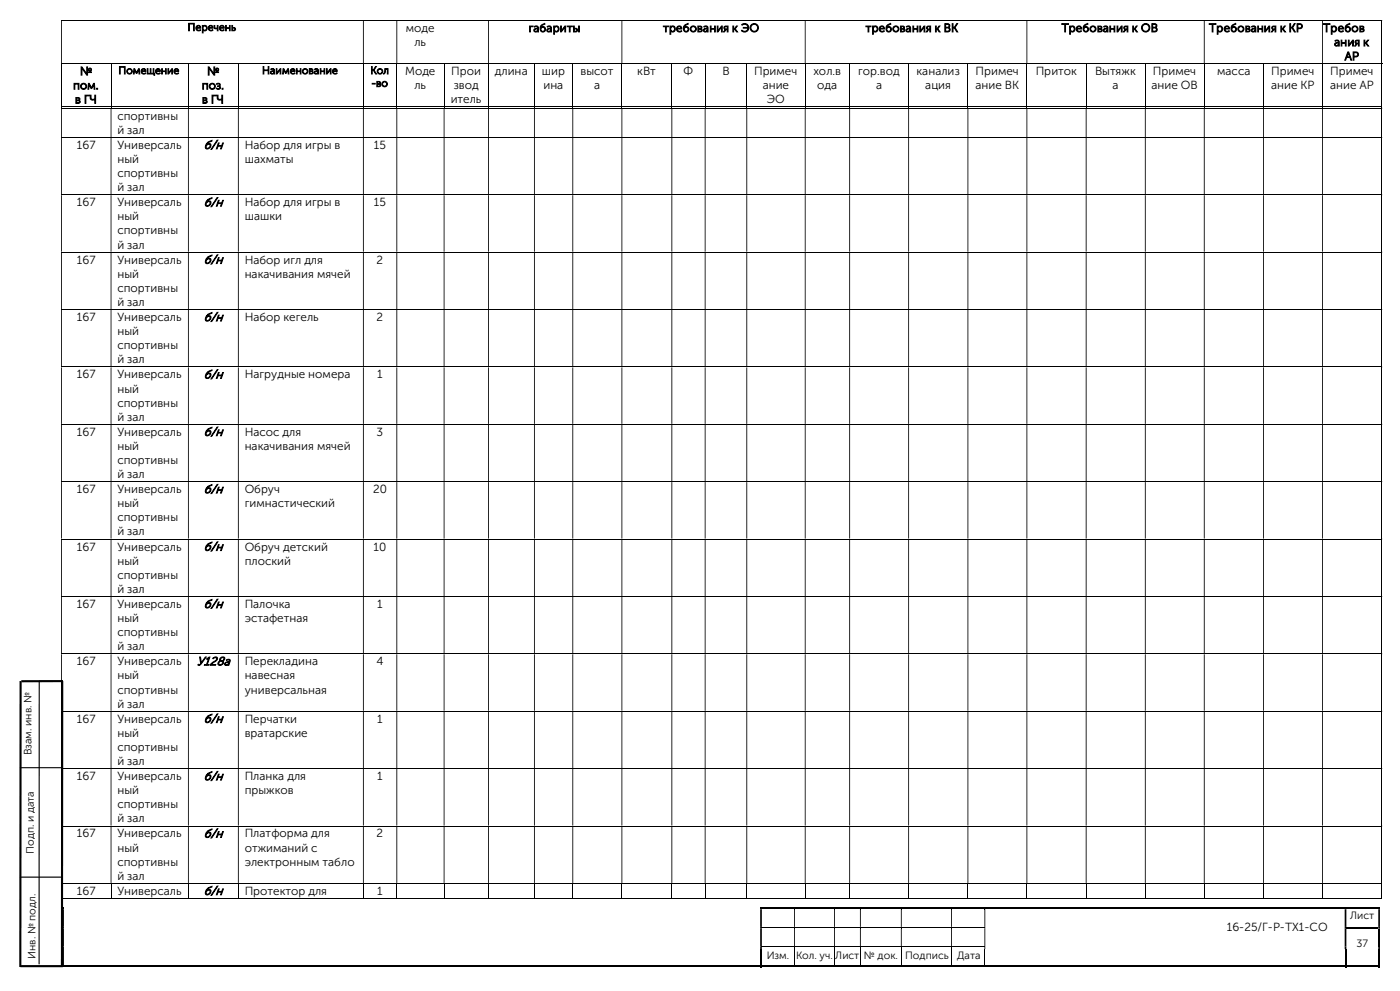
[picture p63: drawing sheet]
<svg xmlns="http://www.w3.org/2000/svg" width="420mm" height="297mm" viewBox="0 0 420 297" stroke-linecap="round" stroke-linejoin="round" font-family="sans-serif">
<defs><g id="words">
<g font-size="3.7">
<text x="61.1" y="44.6">б/н</text>
<text x="61.1" y="61.8">б/н</text>
<text x="61.1" y="79">б/н</text>
<text x="61.1" y="96.2">б/н</text>
<text x="61.1" y="113.4">б/н</text>
<text x="61.1" y="130.6">б/н</text>
<text x="61.1" y="147.8">б/н</text>
<text x="61.1" y="165">б/н</text>
<text x="61.1" y="182.2">б/н</text>
<text x="59" y="199.4">У128а</text>
<text x="61.1" y="216.6">б/н</text>
<text x="61.1" y="233.8">б/н</text>
<text x="61.1" y="251">б/н</text>
<text x="61.1" y="268.2">б/н</text>
</g>
<g font-size="3.5">
<text x="121.8" y="9.6">моде</text>
<text x="158.6" y="9.6">габариты</text>
<text x="198.9" y="9.6">требования к ЭО</text>
<text x="259.7" y="9.6">требования к ВК</text>
<text x="318.5" y="9.6">Требования к ОВ</text>
<text x="362.7" y="9.6">Требования к КР</text>
<text x="396.9" y="9.6">Требов</text>
<text x="124.3" y="13.8">ль</text>
<text x="400.2" y="13.8">ания к</text>
<text x="24" y="22.5">№</text>
<text x="62.1" y="22.5">№</text>
<text x="121.5" y="22.5">Моде</text>
<text x="135.4" y="22.5">Прои</text>
<text x="148.5" y="22.5">длина</text>
<text x="162.6" y="22.5">шир</text>
<text x="174.2" y="22.5">высот</text>
<text x="191.2" y="22.5">кВт</text>
<text x="205.1" y="22.5">Ф</text>
<text x="216.7" y="22.5">В</text>
<text x="226.2" y="22.5">Примеч</text>
<text x="244" y="22.5">хол.в</text>
<text x="257.4" y="22.5">гор.вод</text>
<text x="275" y="22.5">канализ</text>
<text x="292.7" y="22.5">Примеч</text>
<text x="310.7" y="22.5">Приток</text>
<text x="328.5" y="22.5">Вытяжк</text>
<text x="345.9" y="22.5">Примеч</text>
<text x="365.1" y="22.5">масса</text>
<text x="381.3" y="22.5">Примеч</text>
<text x="399.1" y="22.5">Примеч</text>
<text x="403.4" y="18">АР</text>
<text x="21.9" y="26.8">пом.</text>
<text x="60.5" y="26.8">поз.</text>
<text x="124.3" y="26.8">ль</text>
<text x="136.1" y="26.8">звод</text>
<text x="163" y="26.8">ина</text>
<text x="178.2" y="26.8">а</text>
<text x="228.8" y="26.8">ание</text>
<text x="245.2" y="26.8">ода</text>
<text x="262.8" y="26.8">а</text>
<text x="277.6" y="26.8">ация</text>
<text x="292.7" y="26.8">ание ВК</text>
<text x="333.8" y="26.8">а</text>
<text x="345.4" y="26.8">ание ОВ</text>
<text x="381.3" y="26.8">ание КР</text>
<text x="399" y="26.8">ание АР</text>
<text x="22.5" y="31">в ГЧ</text>
<text x="35.2" y="35.9">спортивны</text>
<text x="60.6" y="31">в ГЧ</text>
<text x="135.2" y="31">итель</text>
<text x="230" y="31">ЭО</text>
<text x="35.2" y="40.1">й зал</text>
<text x="23.1" y="44.6">167</text>
<text x="35.2" y="44.6">Универсаль</text>
<text x="73.4" y="44.6">Набор для игры в</text>
<text x="112.2" y="44.6">15</text>
<text x="35.2" y="48.9">ный</text>
<text x="35.2" y="53.1">спортивны</text>
<text x="73.4" y="48.9">шахматы</text>
<text x="35.2" y="57.3">й зал</text>
<text x="23.1" y="61.8">167</text>
<text x="35.2" y="61.8">Универсаль</text>
<text x="73.4" y="61.8">Набор для игры в</text>
<text x="112.2" y="61.8">15</text>
<text x="35.2" y="66">ный</text>
<text x="35.2" y="70.3">спортивны</text>
<text x="73.4" y="66">шашки</text>
<text x="35.2" y="74.5">й зал</text>
<text x="23.1" y="79">167</text>
<text x="35.2" y="79">Универсаль</text>
<text x="35.2" y="83.2">ный</text>
<text x="73.4" y="79">Набор игл для</text>
<text x="73.4" y="83.2">накачивания мячей</text>
<text x="113" y="79">2</text>
<text x="35.2" y="87.5">спортивны</text>
<text x="35.2" y="91.7">й зал</text>
<text x="23.1" y="96.2">167</text>
<text x="35.2" y="96.2">Универсаль</text>
<text x="35.2" y="100.5">ный</text>
<text x="73.4" y="96.2">Набор кегель</text>
<text x="113" y="96.2">2</text>
<text x="35.2" y="104.7">спортивны</text>
<text x="23.1" y="113.4">167</text>
<text x="35.2" y="113.4">Универсаль</text>
<text x="35.2" y="108.9">й зал</text>
<text x="73.4" y="113.4">Нагрудные номера</text>
<text x="113.1" y="113.4">1</text>
<text x="35.2" y="117.6">ный</text>
<text x="35.2" y="121.9">спортивны</text>
<text x="23.1" y="130.6">167</text>
<text x="35.2" y="130.6">Универсаль</text>
<text x="35.2" y="126.1">й зал</text>
<text x="73.4" y="130.6">Насос для</text>
<text x="113" y="130.6">3</text>
<text x="35.2" y="134.8">ный</text>
<text x="73.4" y="134.8">накачивания мячей</text>
<text x="35.2" y="139.1">спортивны</text>
<text x="35.2" y="143.3">й зал</text>
<text x="23.1" y="147.8">167</text>
<text x="35.2" y="147.8">Универсаль</text>
<text x="73.4" y="147.8">Обруч</text>
<text x="111.9" y="147.8">20</text>
<text x="35.2" y="152">ный</text>
<text x="73.4" y="152">гимнастический</text>
<text x="35.2" y="156.3">спортивны</text>
<text x="35.2" y="160.5">й зал</text>
<text x="23.1" y="165">167</text>
<text x="35.2" y="165">Универсаль</text>
<text x="73.4" y="165">Обруч детский</text>
<text x="112.1" y="165">10</text>
<text x="35.2" y="169.2">ный</text>
<text x="35.2" y="173.5">спортивны</text>
<text x="73.4" y="169.2">плоский</text>
<text x="35.2" y="177.7">й зал</text>
<text x="23.1" y="182.2">167</text>
<text x="35.2" y="182.2">Универсаль</text>
<text x="73.4" y="182.2">Палочка</text>
<text x="113.2" y="182.2">1</text>
<text x="35.2" y="186.4">ный</text>
<text x="35.2" y="190.7">спортивны</text>
<text x="73.4" y="186.4">эстафетная</text>
<text x="35.2" y="194.9">й зал</text>
<text x="23.1" y="199.4">167</text>
<text x="35.2" y="199.4">Универсаль</text>
<text x="35.2" y="203.6">ный</text>
<text x="73.4" y="199.4">Перекладина</text>
<text x="73.4" y="203.6">навесная</text>
<text x="112.9" y="199.4">4</text>
<text x="35.2" y="207.9">спортивны</text>
<text x="73.4" y="207.9">универсальная</text>
<text x="35.2" y="212.1">й зал</text>
<text x="23.1" y="216.6">167</text>
<text x="35.2" y="216.6">Универсаль</text>
<text x="35.2" y="220.8">ный</text>
<text x="73.4" y="216.6">Перчатки</text>
<text x="73.4" y="220.8">вратарские</text>
<text x="113.2" y="216.6">1</text>
<text x="35.2" y="225">спортивны</text>
<text x="23.1" y="233.8">167</text>
<text x="35.2" y="233.8">Универсаль</text>
<text x="35.2" y="229.3">й зал</text>
<text x="73.4" y="233.8">Планка для</text>
<text x="113.2" y="233.8">1</text>
<text x="35.2" y="238">ный</text>
<text x="73.4" y="238">прыжков</text>
<text x="35.2" y="242.3">спортивны</text>
<text x="23.1" y="251">167</text>
<text x="35.2" y="251">Универсаль</text>
<text x="35.2" y="246.5">й зал</text>
<text x="73.4" y="251">Платформа для</text>
<text x="113" y="251">2</text>
<text x="35.2" y="255.2">ный</text>
<text x="73.4" y="255.2">отжиманий с</text>
<text x="35.2" y="259.5">спортивны</text>
<text x="35.2" y="263.7">й зал</text>
<text x="73.4" y="259.5">электронным табло</text>
<text x="23.1" y="268.2">167</text>
<text x="35.2" y="268.2">Универсаль</text>
<text x="73.4" y="268.2">Протектор для</text>
<text x="113.2" y="268.2">1</text>
<text x="368" y="279">16-25/Г-Р-ТХ1-СО</text>
</g>
<g font-size="3.2">
<text x="56.3" y="9.2">Перечень</text>
<text x="35.5" y="22.2">Помещение</text>
<text x="78.6" y="22.2">Наименование</text>
<text x="111.1" y="22.2">Кол</text>
<text x="111.4" y="26">-во</text>
<text x="9.5" y="226.4" transform="rotate(-90 9.5 226.4)">Взам. инв. №</text>
<text x="10.2" y="255.9" transform="rotate(-90 10.2 255.9)">Подп. и дата</text>
<text x="405" y="275.5">Лист</text>
<text x="10.6" y="287.4" transform="rotate(-90 10.6 287.4)">Инв. № подл.</text>
<text x="230" y="287.4">Изм.</text>
<text x="238.8" y="287.4">Кол. уч.</text>
<text x="250.6" y="287.4">Лист</text>
<text x="259.2" y="287.4">№ док.</text>
<text x="271.6" y="287.4">Подпись</text>
<text x="287.1" y="287.4">Дата</text>
<text x="406.9" y="283.8">37</text>
</g>
</g></defs>
<g fill="none" stroke="#000" stroke-width=".3">
<path d="M18.3 6.1h396.1M18.3 19.1h396.4M18.5 19.2v13M33.3 19.2v13M56.5 19.2v13M71.5 19.2v13M109 19.2v13M119 19.2v13M133.2 19.2v13M146.6 19.2v13M160.3 19.2v13M171.8 19.2v13"/>
<path d="M186.6 19.2v13M201.5 19.2v13M211.5 19.2v13M224 19.2v13M241.6 19.2v13M254.9 19.2v13M272.6 19.2v13M290.4 19.2v13M308.1 19.2v13M325.8 19.2v13M343.6 19.2v13M361.3 19.2v13"/>
<path d="M379.1 19.2v13M396.7 19.2v13M414.5 6.3v12.7M414.5 19.2v13M18.3 32h14.9M18.3 32.4h396.1M33.4 32h23M56.6 32h14.8M71.6 32h37.3M109.1 32h9.8M119.2 32h13.9M133.3 32h13.1"/>
<path d="M146.7 32h13.5M160.4 32h11.3M172 32h14.4M186.7 32h14.7M201.7 32h9.7M211.7 32h12.2M224.2 32h17.2M241.7 32h13.1M255 32h17.5M272.7 32h17.5M290.5 32h17.4M308.2 32h17.5"/>
<path d="M326 32h17.5M343.7 32h17.4M361.4 32h17.5M379.2 32h17.4M396.9 32h17.5M414.5 32.6v8.5M18.3 41.2h396.1M18.3 58.4h396.1M414.5 41.3v17M414.5 58.5v16.9M18.3 75.6h396.1M414.5 75.7v16.9"/>
<path d="M18.3 92.8h396.1M414.5 92.9v17M18.3 110h396.1M414.5 110.1v16.9M18.3 127.2h396.1M414.5 127.3v16.9M18.3 144.4h396.1M414.5 144.5v16.9M18.3 161.5h396.1M18.3 178.8h396.1M414.5 161.7v16.9M414.5 178.9v16.9"/>
<path d="M18.3 196h396.1M414.5 196.1v16.9M18.3 213.1h396.1M414.5 213.3v16.9M18.3 230.3h396.1M414.5 230.5v16.9M18.3 247.6h396.1M414.5 247.7v16.9M18.3 264.8h396.1M18.3 269.2h14.9M18.5 264.9v4.5M33.3 264.9v4.5"/>
<path d="M33.4 269.2h23M56.5 264.9v4.5M56.6 269.2h14.8M71.5 264.9v4.5M71.6 269.2h37.3M109 264.9v4.5M109.1 269.2h9.8M119 264.9v4.5M119.2 269.2h13.9M133.2 264.9v4.5M133.3 269.2h13.1M146.6 264.9v4.5"/>
<path d="M146.7 269.2h13.5M160.3 264.9v4.5M160.4 269.2h11.3M171.8 264.9v4.5M172 269.2h14.4M186.6 264.9v4.5M186.7 269.2h14.7M201.5 264.9v4.5M201.7 269.2h9.7M211.5 264.9v4.5M211.7 269.2h12.2M224 264.9v4.5"/>
<path d="M224.2 269.2h17.2M228.6 277.9h9.6M238.5 277.9h11.7M241.6 264.9v4.5M241.7 269.2h13.1M250.5 277.9h7.5M254.9 264.9v4.5M255 269.2h17.5M258.2 277.9h12.1M270.5 277.9h14.8M272.6 264.9v4.5M272.7 269.2h17.5"/>
<path d="M285.6 277.9h9.7M290.4 264.9v4.5M290.5 269.2h17.4M308.1 264.9v4.5M308.2 269.2h17.5M325.8 264.9v4.5M326 269.2h17.5M343.6 264.9v4.5M343.7 269.2h17.4M361.3 264.9v4.5M361.4 269.2h17.5M379.1 264.9v4.5"/>
<path d="M379.2 269.2h17.4M396.7 264.9v4.5M396.9 269.2h17.5M414.5 264.9v4.5M228.6 283.8h9.6M238.3 284.4v5M238.5 283.8h11.7M250.4 284.4v5M250.5 283.8h7.5M258.1 284.4v5M258.2 283.8h12.1M270.4 284.4v5"/>
<path d="M270.5 283.8h14.8M285.5 284.4v5M285.6 283.8h9.7M295.4 284.4v5"/>
</g>
<g fill="#000">
<path d="M414.4 6h.3v.3h-.3zM18.3 6.3h.3v12.7h-.3zM108.9 6.3h.2v12.7h-.2zM118.9 6.3h.3v12.7h-.3zM146.4 6.3h.3v12.7h-.3zM186.4 6.3h.3v12.7h-.3zM241.4 6.3h.3v12.7h-.3zM307.9 6.3h.3v12.7h-.3zM361.1 6.3h.3v12.7h-.3zM396.6 6.3h.3v12.7h-.3z" fill-rule="evenodd"/>
<path d="M414.4 32.3h.3v.3h-.3zM18.3 32.6h.3v8.5h-.3zM33.2 32.6h.2v8.5h-.2zM56.4 32.6h.2v8.5h-.2zM71.4 32.6h.2v8.5h-.2zM108.9 32.6h.2v8.5h-.2zM118.9 32.6h.3v8.5h-.3zM133.1 32.6h.2v8.5h-.2zM146.4 32.6h.3v8.5h-.3zM160.2 32.6h.2v8.5h-.2zM171.7 32.6h.3v8.5h-.3zM186.4 32.6h.3v8.5h-.3zM201.4 32.6h.3v8.5h-.3zM211.4 32.6h.3v8.5h-.3zM223.9 32.6h.3v8.5h-.3zM241.4 32.6h.3v8.5h-.3zM254.8 32.6h.2v8.5h-.2zM272.5 32.6h.2v8.5h-.2zM290.2 32.6h.3v8.5h-.3zM307.9 32.6h.3v8.5h-.3zM325.7 32.6h.3v8.5h-.3zM343.5 32.6h.2v8.5h-.2zM361.1 32.6h.3v8.5h-.3zM378.9 32.6h.3v8.5h-.3zM396.6 32.6h.3v8.5h-.3z" fill-rule="evenodd"/>
<path d="M414.4 41.1h.3v.2h-.3zM18.3 41.3h.3v17h-.3zM33.2 41.3h.2v17h-.2zM56.4 41.3h.2v17h-.2zM71.4 41.3h.2v17h-.2zM108.9 41.3h.2v17h-.2zM118.9 41.3h.3v17h-.3zM133.1 41.3h.2v17h-.2zM146.4 41.3h.3v17h-.3zM160.2 41.3h.2v17h-.2zM171.7 41.3h.3v17h-.3zM186.4 41.3h.3v17h-.3zM201.4 41.3h.3v17h-.3zM211.4 41.3h.3v17h-.3zM223.9 41.3h.3v17h-.3zM241.4 41.3h.3v17h-.3zM254.8 41.3h.2v17h-.2zM272.5 41.3h.2v17h-.2zM290.2 41.3h.3v17h-.3zM307.9 41.3h.3v17h-.3zM325.7 41.3h.3v17h-.3zM343.5 41.3h.2v17h-.2zM361.1 41.3h.3v17h-.3zM378.9 41.3h.3v17h-.3zM396.6 41.3h.3v17h-.3z" fill-rule="evenodd"/>
<path d="M414.4 58.3h.3v.2h-.3zM18.3 58.5h.3v16.9h-.3zM33.2 58.5h.2v16.9h-.2zM56.4 58.5h.2v16.9h-.2zM71.4 58.5h.2v16.9h-.2zM108.9 58.5h.2v16.9h-.2zM118.9 58.5h.3v16.9h-.3zM133.1 58.5h.2v16.9h-.2zM146.4 58.5h.3v16.9h-.3zM160.2 58.5h.2v16.9h-.2zM171.7 58.5h.3v16.9h-.3zM186.4 58.5h.3v16.9h-.3zM201.4 58.5h.3v16.9h-.3zM211.4 58.5h.3v16.9h-.3zM223.9 58.5h.3v16.9h-.3zM241.4 58.5h.3v16.9h-.3zM254.8 58.5h.2v16.9h-.2zM272.5 58.5h.2v16.9h-.2zM290.2 58.5h.3v16.9h-.3zM307.9 58.5h.3v16.9h-.3zM325.7 58.5h.3v16.9h-.3zM343.5 58.5h.2v16.9h-.2zM361.1 58.5h.3v16.9h-.3zM378.9 58.5h.3v16.9h-.3zM396.6 58.5h.3v16.9h-.3z" fill-rule="evenodd"/>
<path d="M414.4 75.4h.3v.3h-.3zM18.3 75.7h.3v16.9h-.3zM33.2 75.7h.2v16.9h-.2zM56.4 75.7h.2v16.9h-.2zM71.4 75.7h.2v16.9h-.2zM108.9 75.7h.2v16.9h-.2zM118.9 75.7h.3v16.9h-.3zM133.1 75.7h.2v16.9h-.2zM146.4 75.7h.3v16.9h-.3zM160.2 75.7h.2v16.9h-.2zM171.7 75.7h.3v16.9h-.3zM186.4 75.7h.3v16.9h-.3zM201.4 75.7h.3v16.9h-.3zM211.4 75.7h.3v16.9h-.3zM223.9 75.7h.3v16.9h-.3zM241.4 75.7h.3v16.9h-.3zM254.8 75.7h.2v16.9h-.2zM272.5 75.7h.2v16.9h-.2zM290.2 75.7h.3v16.9h-.3zM307.9 75.7h.3v16.9h-.3zM325.7 75.7h.3v16.9h-.3zM343.5 75.7h.2v16.9h-.2zM361.1 75.7h.3v16.9h-.3zM378.9 75.7h.3v16.9h-.3zM396.6 75.7h.3v16.9h-.3z" fill-rule="evenodd"/>
<path d="M414.4 92.6h.3v.3h-.3zM18.3 92.9h.3v17h-.3zM33.2 92.9h.2v17h-.2zM56.4 92.9h.2v17h-.2zM71.4 92.9h.2v17h-.2zM108.9 92.9h.2v17h-.2zM118.9 92.9h.3v17h-.3zM133.1 92.9h.2v17h-.2zM146.4 92.9h.3v17h-.3zM160.2 92.9h.2v17h-.2zM171.7 92.9h.3v17h-.3zM186.4 92.9h.3v17h-.3zM201.4 92.9h.3v17h-.3zM211.4 92.9h.3v17h-.3zM223.9 92.9h.3v17h-.3zM241.4 92.9h.3v17h-.3zM254.8 92.9h.2v17h-.2zM272.5 92.9h.2v17h-.2zM290.2 92.9h.3v17h-.3zM307.9 92.9h.3v17h-.3zM325.7 92.9h.3v17h-.3zM343.5 92.9h.2v17h-.2zM361.1 92.9h.3v17h-.3zM378.9 92.9h.3v17h-.3zM396.6 92.9h.3v17h-.3z" fill-rule="evenodd"/>
<path d="M414.4 109.9h.3v.2h-.3zM18.3 110.1h.3v16.9h-.3zM33.2 110.1h.2v16.9h-.2zM56.4 110.1h.2v16.9h-.2zM71.4 110.1h.2v16.9h-.2zM108.9 110.1h.2v16.9h-.2zM118.9 110.1h.3v16.9h-.3zM133.1 110.1h.2v16.9h-.2zM146.4 110.1h.3v16.9h-.3zM160.2 110.1h.2v16.9h-.2zM171.7 110.1h.3v16.9h-.3zM186.4 110.1h.3v16.9h-.3zM201.4 110.1h.3v16.9h-.3zM211.4 110.1h.3v16.9h-.3zM223.9 110.1h.3v16.9h-.3zM241.4 110.1h.3v16.9h-.3zM254.8 110.1h.2v16.9h-.2zM272.5 110.1h.2v16.9h-.2zM290.2 110.1h.3v16.9h-.3zM307.9 110.1h.3v16.9h-.3zM325.7 110.1h.3v16.9h-.3zM343.5 110.1h.2v16.9h-.2zM361.1 110.1h.3v16.9h-.3zM378.9 110.1h.3v16.9h-.3zM396.6 110.1h.3v16.9h-.3z" fill-rule="evenodd"/>
<path d="M414.4 127h.3v.3h-.3zM18.3 127.3h.3v16.9h-.3zM33.2 127.3h.2v16.9h-.2zM56.4 127.3h.2v16.9h-.2zM71.4 127.3h.2v16.9h-.2zM108.9 127.3h.2v16.9h-.2zM118.9 127.3h.3v16.9h-.3zM133.1 127.3h.2v16.9h-.2zM146.4 127.3h.3v16.9h-.3zM160.2 127.3h.2v16.9h-.2zM171.7 127.3h.3v16.9h-.3zM186.4 127.3h.3v16.9h-.3zM201.4 127.3h.3v16.9h-.3zM211.4 127.3h.3v16.9h-.3zM223.9 127.3h.3v16.9h-.3zM241.4 127.3h.3v16.9h-.3zM254.8 127.3h.2v16.9h-.2zM272.5 127.3h.2v16.9h-.2zM290.2 127.3h.3v16.9h-.3zM307.9 127.3h.3v16.9h-.3zM325.7 127.3h.3v16.9h-.3zM343.5 127.3h.2v16.9h-.2zM361.1 127.3h.3v16.9h-.3zM378.9 127.3h.3v16.9h-.3zM396.6 127.3h.3v16.9h-.3z" fill-rule="evenodd"/>
<path d="M414.4 144.2h.3v.3h-.3zM18.3 144.5h.3v16.9h-.3zM33.2 144.5h.2v16.9h-.2zM56.4 144.5h.2v16.9h-.2zM71.4 144.5h.2v16.9h-.2zM108.9 144.5h.2v16.9h-.2zM118.9 144.5h.3v16.9h-.3zM133.1 144.5h.2v16.9h-.2zM146.4 144.5h.3v16.9h-.3zM160.2 144.5h.2v16.9h-.2zM171.7 144.5h.3v16.9h-.3zM186.4 144.5h.3v16.9h-.3zM201.4 144.5h.3v16.9h-.3zM211.4 144.5h.3v16.9h-.3zM223.9 144.5h.3v16.9h-.3zM241.4 144.5h.3v16.9h-.3zM254.8 144.5h.2v16.9h-.2zM272.5 144.5h.2v16.9h-.2zM290.2 144.5h.3v16.9h-.3zM307.9 144.5h.3v16.9h-.3zM325.7 144.5h.3v16.9h-.3zM343.5 144.5h.2v16.9h-.2zM361.1 144.5h.3v16.9h-.3zM378.9 144.5h.3v16.9h-.3zM396.6 144.5h.3v16.9h-.3z" fill-rule="evenodd"/>
<path d="M414.4 161.4h.3v.3h-.3zM18.3 161.7h.3v16.9h-.3zM33.2 161.7h.2v16.9h-.2zM56.4 161.7h.2v16.9h-.2zM71.4 161.7h.2v16.9h-.2zM108.9 161.7h.2v16.9h-.2zM118.9 161.7h.3v16.9h-.3zM133.1 161.7h.2v16.9h-.2zM146.4 161.7h.3v16.9h-.3zM160.2 161.7h.2v16.9h-.2zM171.7 161.7h.3v16.9h-.3zM186.4 161.7h.3v16.9h-.3zM201.4 161.7h.3v16.9h-.3zM211.4 161.7h.3v16.9h-.3zM223.9 161.7h.3v16.9h-.3zM241.4 161.7h.3v16.9h-.3zM254.8 161.7h.2v16.9h-.2zM272.5 161.7h.2v16.9h-.2zM290.2 161.7h.3v16.9h-.3zM307.9 161.7h.3v16.9h-.3zM325.7 161.7h.3v16.9h-.3zM343.5 161.7h.2v16.9h-.2zM361.1 161.7h.3v16.9h-.3zM378.9 161.7h.3v16.9h-.3zM396.6 161.7h.3v16.9h-.3z" fill-rule="evenodd"/>
<path d="M414.4 178.6h.3v.3h-.3zM18.3 178.9h.3v16.9h-.3zM33.2 178.9h.2v16.9h-.2zM56.4 178.9h.2v16.9h-.2zM71.4 178.9h.2v16.9h-.2zM108.9 178.9h.2v16.9h-.2zM118.9 178.9h.3v16.9h-.3zM133.1 178.9h.2v16.9h-.2zM146.4 178.9h.3v16.9h-.3zM160.2 178.9h.2v16.9h-.2zM171.7 178.9h.3v16.9h-.3zM186.4 178.9h.3v16.9h-.3zM201.4 178.9h.3v16.9h-.3zM211.4 178.9h.3v16.9h-.3zM223.9 178.9h.3v16.9h-.3zM241.4 178.9h.3v16.9h-.3zM254.8 178.9h.2v16.9h-.2zM272.5 178.9h.2v16.9h-.2zM290.2 178.9h.3v16.9h-.3zM307.9 178.9h.3v16.9h-.3zM325.7 178.9h.3v16.9h-.3zM343.5 178.9h.2v16.9h-.2zM361.1 178.9h.3v16.9h-.3zM378.9 178.9h.3v16.9h-.3zM396.6 178.9h.3v16.9h-.3z" fill-rule="evenodd"/>
<path d="M414.4 195.8h.3v.3h-.3zM18.3 196.1h.3v16.9h-.3zM33.2 196.1h.2v16.9h-.2zM56.4 196.1h.2v16.9h-.2zM71.4 196.1h.2v16.9h-.2zM108.9 196.1h.2v16.9h-.2zM118.9 196.1h.3v16.9h-.3zM133.1 196.1h.2v16.9h-.2zM146.4 196.1h.3v16.9h-.3zM160.2 196.1h.2v16.9h-.2zM171.7 196.1h.3v16.9h-.3zM186.4 196.1h.3v16.9h-.3zM201.4 196.1h.3v16.9h-.3zM211.4 196.1h.3v16.9h-.3zM223.9 196.1h.3v16.9h-.3zM241.4 196.1h.3v16.9h-.3zM254.8 196.1h.2v16.9h-.2zM272.5 196.1h.2v16.9h-.2zM290.2 196.1h.3v16.9h-.3zM307.9 196.1h.3v16.9h-.3zM325.7 196.1h.3v16.9h-.3zM343.5 196.1h.2v16.9h-.2zM361.1 196.1h.3v16.9h-.3zM378.9 196.1h.3v16.9h-.3zM396.6 196.1h.3v16.9h-.3z" fill-rule="evenodd"/>
<path d="M414.4 213h.3v.3h-.3zM18.3 213.3h.3v16.9h-.3zM33.2 213.3h.2v16.9h-.2zM56.4 213.3h.2v16.9h-.2zM71.4 213.3h.2v16.9h-.2zM108.9 213.3h.2v16.9h-.2zM118.9 213.3h.3v16.9h-.3zM133.1 213.3h.2v16.9h-.2zM146.4 213.3h.3v16.9h-.3zM160.2 213.3h.2v16.9h-.2zM171.7 213.3h.3v16.9h-.3zM186.4 213.3h.3v16.9h-.3zM201.4 213.3h.3v16.9h-.3zM211.4 213.3h.3v16.9h-.3zM223.9 213.3h.3v16.9h-.3zM241.4 213.3h.3v16.9h-.3zM254.8 213.3h.2v16.9h-.2zM272.5 213.3h.2v16.9h-.2zM290.2 213.3h.3v16.9h-.3zM307.9 213.3h.3v16.9h-.3zM325.7 213.3h.3v16.9h-.3zM343.5 213.3h.2v16.9h-.2zM361.1 213.3h.3v16.9h-.3zM378.9 213.3h.3v16.9h-.3zM396.6 213.3h.3v16.9h-.3z" fill-rule="evenodd"/>
<path d="M414.4 230.2h.3v.3h-.3zM18.3 230.5h.3v16.9h-.3zM33.2 230.5h.2v16.9h-.2zM56.4 230.5h.2v16.9h-.2zM71.4 230.5h.2v16.9h-.2zM108.9 230.5h.2v16.9h-.2zM118.9 230.5h.3v16.9h-.3zM133.1 230.5h.2v16.9h-.2zM146.4 230.5h.3v16.9h-.3zM160.2 230.5h.2v16.9h-.2zM171.7 230.5h.3v16.9h-.3zM186.4 230.5h.3v16.9h-.3zM201.4 230.5h.3v16.9h-.3zM211.4 230.5h.3v16.9h-.3zM223.9 230.5h.3v16.9h-.3zM241.4 230.5h.3v16.9h-.3zM254.8 230.5h.2v16.9h-.2zM272.5 230.5h.2v16.9h-.2zM290.2 230.5h.3v16.9h-.3zM307.9 230.5h.3v16.9h-.3zM325.7 230.5h.3v16.9h-.3zM343.5 230.5h.2v16.9h-.2zM361.1 230.5h.3v16.9h-.3zM378.9 230.5h.3v16.9h-.3zM396.6 230.5h.3v16.9h-.3z" fill-rule="evenodd"/>
<path d="M414.4 247.4h.3v.3h-.3zM18.3 247.7h.3v16.9h-.3zM33.2 247.7h.2v16.9h-.2zM56.4 247.7h.2v16.9h-.2zM71.4 247.7h.2v16.9h-.2zM108.9 247.7h.2v16.9h-.2zM118.9 247.7h.3v16.9h-.3zM133.1 247.7h.2v16.9h-.2zM146.4 247.7h.3v16.9h-.3zM160.2 247.7h.2v16.9h-.2zM171.7 247.7h.3v16.9h-.3zM186.4 247.7h.3v16.9h-.3zM201.4 247.7h.3v16.9h-.3zM211.4 247.7h.3v16.9h-.3zM223.9 247.7h.3v16.9h-.3zM241.4 247.7h.3v16.9h-.3zM254.8 247.7h.2v16.9h-.2zM272.5 247.7h.2v16.9h-.2zM290.2 247.7h.3v16.9h-.3zM307.9 247.7h.3v16.9h-.3zM325.7 247.7h.3v16.9h-.3zM343.5 247.7h.2v16.9h-.2zM361.1 247.7h.3v16.9h-.3zM378.9 247.7h.3v16.9h-.3zM396.6 247.7h.3v16.9h-.3z" fill-rule="evenodd"/>
<path d="M18.8 272.5h.4v5.3h-.4zM228 272.5h.6v5.3h-.6zM238.2 272.5h.3v5.3h-.3zM250.2 272.5h.3v5.3h-.3zM258 272.5h.2v5.3h-.2zM270.3 272.5h.2v5.3h-.2zM285.3 272.5h.3v5.3h-.3zM295.3 272.5h.3v5.3h-.3zM403.4 272.5h.5v5.3h-.5zM413.5 272.5h.5v5.3h-.5z" fill-rule="evenodd"/>
<path d="M18.8 277.8h.4v.5h-.4zM228 277.8h.6v.5h-.6z" fill-rule="evenodd"/>
<path d="M228 271.9h.6v.6h-.6z" fill-rule="evenodd"/>
<path d="M238.2 271.9h12v.6h-12z" fill-rule="evenodd"/>
<path d="M250.2 271.9h7.8v.6h-7.8z" fill-rule="evenodd"/>
<path d="M258 271.9h12.3v.6h-12.3z" fill-rule="evenodd"/>
<path d="M270.3 271.9h15v.6h-15z" fill-rule="evenodd"/>
<path d="M285.3 271.9h10v.6h-10z" fill-rule="evenodd"/>
<path d="M295.3 271.9h108.1v.6h-108.1z" fill-rule="evenodd"/>
<path d="M295.3 277.8h.3v.5h-.3zM403.4 277.8h.5v.5h-.5z" fill-rule="evenodd"/>
<path d="M403.4 271.9h.5v.6h-.5z" fill-rule="evenodd"/>
<path d="M413.5 271.9h.5v.6h-.5z" fill-rule="evenodd"/>
<path d="M413.5 277.8h.5v.5h-.5zM18.8 278.3h.4v5.3h-.4zM228 278.3h.6v5.3h-.6zM238.2 278.3h.3v5.3h-.3zM250.2 278.3h.3v5.3h-.3zM258 278.3h.2v5.3h-.2zM270.3 278.3h.2v5.3h-.2zM285.3 278.3h.3v5.3h-.3zM295.3 278.3h.3v5.3h-.3zM403.4 278.3h.5v5.3h-.5z" fill-rule="evenodd"/>
<path d="M18.8 283.6h.4v.8h-.4zM228 283.6h.6v.8h-.6z" fill-rule="evenodd"/>
<path d="M228 284.4h.6v5.5h-.6z" fill-rule="evenodd"/>
<path d="M238.2 289.4h12v.5h-12z" fill-rule="evenodd"/>
<path d="M250.2 289.4h7.8v.5h-7.8z" fill-rule="evenodd"/>
<path d="M258 289.4h12.3v.5h-12.3z" fill-rule="evenodd"/>
<path d="M270.3 289.4h15v.5h-15z" fill-rule="evenodd"/>
<path d="M285.3 289.4h10v.5h-10z" fill-rule="evenodd"/>
<path d="M295.3 283.6h.3v.8h-.3zM403.4 283.6h.5v.8h-.5zM413.5 283.6h.5v.8h-.5zM18.8 284.4h.4v5h-.4z" fill-rule="evenodd"/>
<path d="M295.3 289.4h108.1v.5h-108.1z" fill-rule="evenodd"/>
<path d="M403.4 284.4h.5v5.5h-.5z" fill-rule="evenodd"/>
<path d="M413.5 284.4h.5v5.5h-.5z" fill-rule="evenodd"/>
</g>
<g fill="#000">
<path d="M414.4 31.9h.3v.3h-.3zM18.8 271.9h.4v.6h-.4zM228.6 271.9h9.6v.6h-9.6zM238.2 272.5h.3zM238.2 277.8h.3v.5h-.3zM250.2 272.5h.3zM250.2 277.8h.3v.5h-.3zM258 272.5h.2zM258 277.8h.2v.5h-.2zM270.3 272.5h.2zM270.3 277.8h.2v.5h-.2zM285.3 272.5h.3z"/>
<path d="M285.3 277.8h.3v.5h-.3zM295.3 272.5h.3zM403.9 271.9h9.6v.6h-9.6zM403.9 277.8h9.6v.5h-9.6zM413.5 278.3h.5v5.3h-.5zM414.4 264.6h.3v.3h-.3zM414.4 269.1h.3v.3h-.3zM18.8 289.4h209.2v.5h-209.2zM228.6 289.4h9.6v.5h-9.6zM238.2 283.6h.3v.8h-.3zM250.2 283.6h.3v.8h-.3zM258 283.6h.2v.8h-.2z"/>
<path d="M270.3 283.6h.2v.8h-.2zM285.3 283.6h.3v.8h-.3zM403.9 289.4h9.6v.5h-9.6zM413.5 289.4h.5v.5h-.5z"/>
</g>
<path d="M6.2 204.1l-.1 85.7M18.7 204.1l-.1 85.7M18.9 204.1l-12.5 .1M6.1 289.6h12.8" fill="none" stroke="#000" stroke-width=".64" stroke-linecap="butt"/>
<path d="M11.8 204.1l-.1 84.9M6 230.1h12.6M6 262.9h12.4" fill="none" stroke="#000" stroke-width=".34"/>
<use href="#words"/>
</svg>
